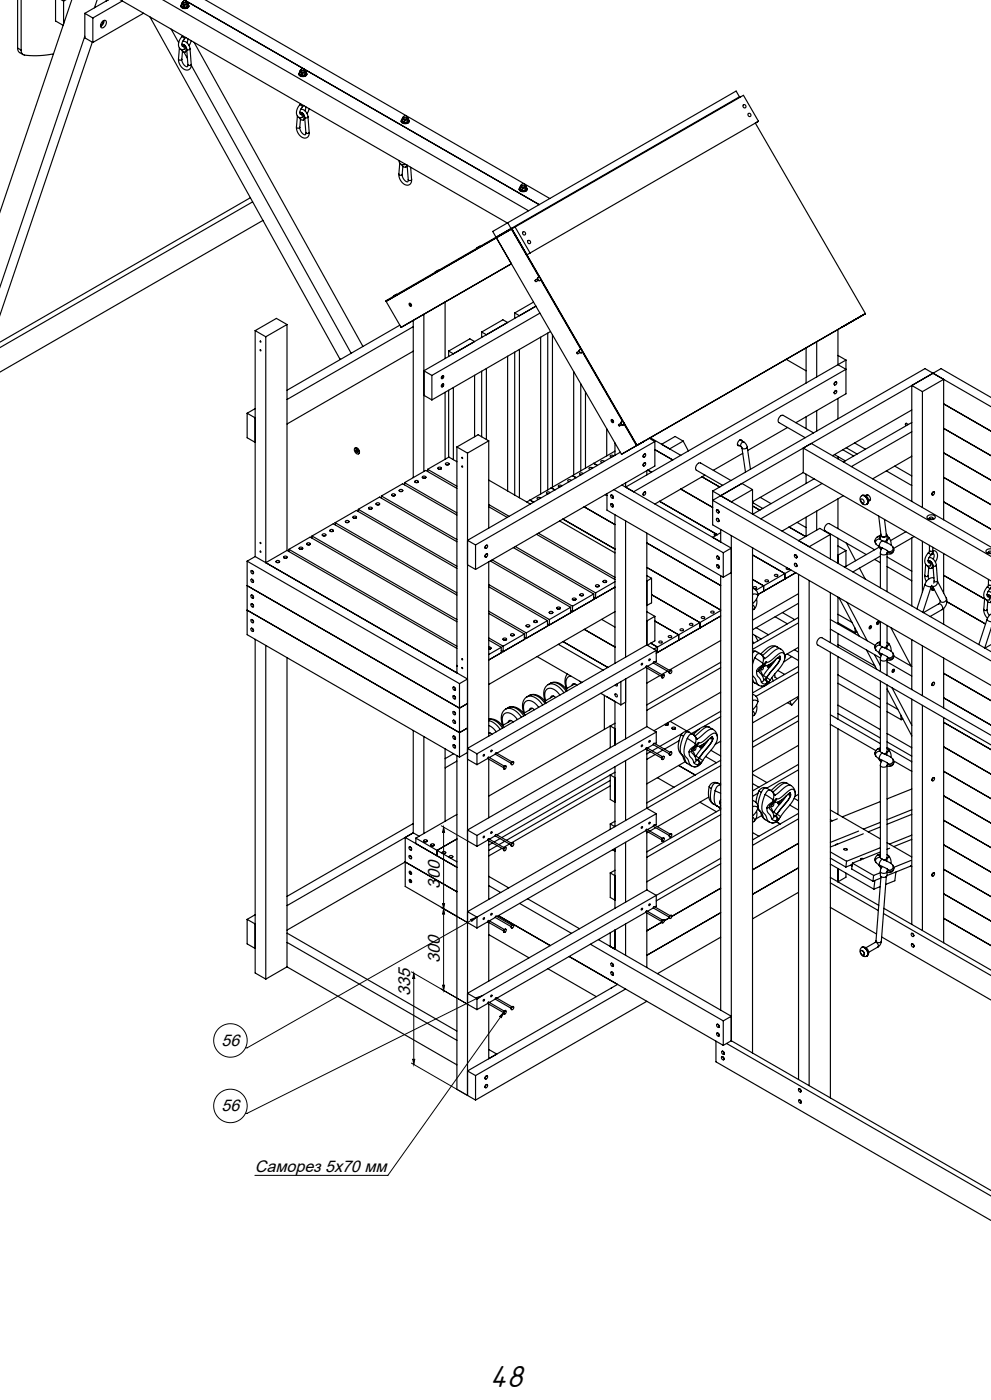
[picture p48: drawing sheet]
<svg xmlns="http://www.w3.org/2000/svg" width="297mm" height="420mm" viewBox="0 0 297 420" stroke-linecap="round" stroke-linejoin="round" font-family="sans-serif">
<defs><g id="words">
<text font-size="9.5" x="146.8" y="416.1">48</text>
<g font-size="5.1">
<text x="131.8" y="266.6" transform="rotate(-90 131.8 266.6)">300</text>
<text x="131.8" y="288.9" transform="rotate(-90 131.8 288.9)">300</text>
<text x="122.9" y="298.9" transform="rotate(-90 122.9 298.9)">335</text>
</g>
<g font-size="5">
<text x="66.4" y="313.7">56</text>
<text x="66.4" y="333.3">56</text>
<text x="76.4" y="351.6">Саморез 5х70 мм</text>
</g>
</g></defs>
<g fill="none" stroke="#000" stroke-width=".35">
<path d="M5.3 -.1v14.5M6.3 -.1v15.1M16.7 -.1v6.4l2.2 1.3M18.4 -.1l.7 .4M19.7 0l-.6 .3M21.5 -.1l-21.5 63.8M29.1 0l-.8 2.3M32 0l-.2 .3M32.4 0l-7 4M36.1 0l115.9 66.9M48.8 0l109.6 63.2M55.2 0l106.4 61.4"/>
<path d="M61.5 0l103.3 59.6M5.3 14.4l.3 1.1 1.4 .9M5.3 14.4l1 .6M6.3 15a1.34 1.34 0 0 0 1.1 1.5 27.6 27.6 0 0 0 8.6-.3M19.1 .3v6.9M25.4 10.9l-25.4 75.3M25.4 4l2.4 1.4M25.4 4v7.4l2.4 1.3M27.7 12.7l-27.7 81.9M27.8 5.4v7.3M30.6 6.5a.71 .71 0 0 1 1.1-.3 .71 .71 0 0 1 .1 1.1l-.5 .7a.68 .68 0 0 1-1 .3 .68 .68 0 0 1-.1-1.1zM30.8 6.4l-.1 .7-.5 .3"/>
<path d="M31.2 6.1l-.2 1-.9 .8M36.7 .3l-8.9 5.1M43 4l-15.2 8.7M44.9 5.1l57.2 102.7M51.3 8.7l2.3 4.1M53.5 17.7a2.99 2.99 0 0 0 2.9 3.3 1.48 1.48 0 0 0 .9-1.7M53.5 17.7l.5 .4 .5-.3M53.8 14.4l-.3 3.3M54.2 1.7a1.27 1.27 0 0 0 1.2 .9 1.27 1.27 0 0 0 1.2-.9M54.2 14.8l.3 .4a.71 .71 0 0 0 1.1 .4 .71 .71 0 0 0 .1-1.2l-.5-.7-.7-.4a1.4 1.4 0 0 1 1.2 .8 1.4 1.4 0 0 1-.2 1.5M54.5 17.8a1.87 1.87 0 0 0 1.7 2.1l.1-.5M54.5 1.3a.64 .64 0 0 0-.2 .8 .64 .64 0 0 0 .8 .3h.6a.64 .64 0 0 0 .8-.3 .64 .64 0 0 0-.2-.8"/>
<path d="M54.5 1.1v.7l.7 .4M54.5 1.1l.3 .2M54.5 11l.5 .2 .3 .5M54.5 11a2.51 2.51 0 0 0-.3 3.8 .58 .58 0 0 0 1-.2 .58 .58 0 0 0-.6-.8v-.9l.7-1.2M54.6 .8l.2 .5M54.6 .8l-.1 .3M54.7 15.4l-.2 2.4M54.7 10.7l-.2 .3M54.7 .6h.2l-.3 .2zM54.8 12.4a2.42 2.42 0 0 1 2.2 2.3M54.8 1.3l.8 .1M54.8 1.3l.4 .2"/>
<path d="M54.9 .5v.5l.4 .2 .6-.2v-.5M54.9 13.3l.7 .5 .4 .9M55 .3l.5-.1a.35 .35 0 0 1 .4 .4 .35 .35 0 0 1-.6 .2l-.4-.2zM55.1 15.6l1.1 1.9M55.2 1.5v.7M55.6 1.4l-.4 .1M55.7 11.3l-.4 .4M55.9 .6h.1M55.9 15.1h.1M56 14.7l.3 4.7M56 .6l.2 .5M56 .6l.3 .3"/>
<path d="M56 15.1h-.1M56.1 2l-.9 .2M56.1 1.4h-.5M56.1 1.4v.6M56.2 1.1l-.6 .3M56.2 1.1l-.1 .3M56.3 .9l-.2 1.1M56.3 .9l-.1 .2M56.3 11.6l-.3 1.2M57 14.7l.3 4.6M57 14.7l-.6 .3-.4-.3M57.3 12.2l-.6 1.5"/>
<path d="M57.3 19.3l-.4 .3-.6-.2M57.3 19.6l47.9 86.4M58.2 12.7l50.6 91.2M88.8 38.1a2.99 2.99 0 0 0 3 3.3 1.48 1.48 0 0 0 .9-1.7M88.8 38.1l.5 .4 .5-.3M89.1 34.8l-.3 3.3M89.6 22.1a1.27 1.27 0 0 0 1.2 .9 1.27 1.27 0 0 0 1.2-.9M89.8 33.8a1.49 1.49 0 0 1 1 2.2l-.7-.1-.5-.7M89.8 33.7a1.4 1.4 0 0 1 1.3 .8 1.4 1.4 0 0 1-.2 1.5M89.8 38.2a1.87 1.87 0 0 0 1.8 2.1l.1-.5M89.9 21.7a.64 .64 0 0 0-.2 .8 .64 .64 0 0 0 .7 .3h.7a.64 .64 0 0 0 .8-.3 .64 .64 0 0 0-.3-.8M89.9 21.6v.6l.6 .4"/>
<path d="M89.9 21.6l.3 .1M89.9 31.4l.4 .2 .3 .5M89.9 31.4a2.51 2.51 0 0 0-.3 3.8 .58 .58 0 0 0 1-.2 .58 .58 0 0 0-.7-.8v-.9l.7-1.2M90 21.2l.2 .5M90 21.2l-.1 .4M90 35.8l-.2 2.4M90.1 31.1l-.2 .3M90.1 21h.2l-.3 .2zM90.1 32.8a2.42 2.42 0 0 1 2.2 2.3M90.2 21.7l.8 .1M90.2 21.7l.3 .2M90.3 20.9v.6l.4 .1 .5-.2 .1-.5"/>
<path d="M90.3 33.8l.6 .4 .4 1M90.3 20.7l.5-.1a.35 .35 0 0 1 .4 .5 .35 .35 0 0 1-.6 .1l-.3-.2zM90.5 21.9v.7M91 31.7h.1M91 31.6l-.4 .5M91 21.8l-.5 .1M91.3 21h.1M91.3 35.5h.1M91.3 35.2l.4 4.6M91.3 21l.2 .5M91.3 21l.3 .3M91.4 22.4l-.9 .2"/>
<path d="M91.4 21.8h-.4M91.4 21.8v.6M91.5 21.5l-.5 .3M91.5 21.5l-.1 .3M91.6 21.3l-.2 1.1M91.6 21.3l-.1 .2M91.7 32l-.3 1.2M92.3 35.1l.4 4.6M92.3 35.1l-.5 .3-.5-.2M92.6 32.6l-.6 1.5M92.7 39.7l-.5 .3-.5-.2M120.2 36.3a1.27 1.27 0 0 0 1.2 .8 1.27 1.27 0 0 0 1.2-.8"/>
<path d="M120.6 35.8a.64 .64 0 0 0-.3 .8 .64 .64 0 0 0 .8 .3h.7a.64 .64 0 0 0 .7-.3 .64 .64 0 0 0-.2-.8M120.6 35.7v.6l.6 .4M120.6 35.7l.3 .1M120.7 35.4l.2 .4M120.7 35.4l-.1 .3M120.8 35.2l.1-.1-.2 .3zM120.9 35.8l.8 .1M120.9 35.8l.3 .3M120.9 35l.1 .6 .4 .2 .5-.2v-.6M121 34.9l.5-.2a.35 .35 0 0 1 .4 .5 .35 .35 0 0 1-.6 .1l-.3-.2zM121.2 36.1v.6M121.7 35.9l-.5 .2"/>
<path d="M121.9 35.1l.1 .1M122 35.2l.2 .4M122 35.2l.3 .2M122.1 36.6l-.9 .1M122.1 35.9h-.4M122.1 35.9v.7M122.2 35.6l-.5 .3M122.2 35.6l-.1 .3M122.3 35.4l-.2 1.2M122.3 35.4l-.1 .2M221.6 29.1l-1-1.8-68.4 39.5M221.8 29.2l-.1-.2-68.4 39.5"/>
<path d="M227.3 36.4l-.9 .5 33 57.2M227.3 36.4l-4.5-7.8-68.4 39.5M227.3 36.4l-68.4 39.5M75 59.3l-75 43.4M119.5 52.2a2.99 2.99 0 0 0 3 3.3 1.48 1.48 0 0 0 .9-1.6M119.5 52.2l.5 .4 .5-.3M119.5 48.1a1.1 1.1 0 0 0 .6 1.1 1.1 1.1 0 0 0 1.2 0M119.8 48.9l-.3 3.3M120.3 49.3l.3 .4a.65 .65 0 0 0 .7 .5 .65 .65 0 0 0 .5-.7M120.5 52.3a1.87 1.87 0 0 0 1.8 2.2l.1-.6M120.7 49.9l-.2 2.4M122 49.5l-.4 .6"/>
<path d="M122 49.7l.4 4.2M123.1 50.2l.3 3.7M123.4 53.9l-.5 .3-.5-.3M155.6 56.7a1.27 1.27 0 0 0 1.2 .8 1.27 1.27 0 0 0 1.2-.8M155.9 56.2a.64 .64 0 0 0-.2 .8 .64 .64 0 0 0 .8 .3h.6a.64 .64 0 0 0 .8-.3 .64 .64 0 0 0-.2-.8M155.9 56.1v.6l.7 .4M155.9 56.1l.3 .1M156 55.8l.2 .4M156 55.8l-.1 .3M156.1 55.6l.2-.1-.3 .3zM156.2 56.2l.8 .1M156.2 56.2l.4 .3"/>
<path d="M156.3 55.4v.6l.4 .2 .6-.2v-.6M156.4 55.3l.5-.1a.35 .35 0 0 1 .4 .4 .35 .35 0 0 1-.6 .1l-.3-.1zM156.6 56.5v.6M157 56.3l-.4 .2M157.3 55.5l.1 .1M157.4 55.6l.2 .4M157.4 55.6l.3 .2M157.5 57l-.9 .1M157.5 56.3h-.5M157.5 56.3v.7M157.6 56l-.6 .3M157.6 56l-.1 .3"/>
<path d="M157.7 55.8l-.2 1.2M157.7 55.8l-.1 .2M75.7 60.6l-75.7 43.7M78.8 66.1l-78.8 45.5M143.9 73.9l-.9 .5M152.2 66.8l9.4 16.4M152.2 66.8l-4.5 2.6 1 1.8M153.3 68.5l-37.6 21.7 4.5 8M153.3 68.7l-37.6 21.7M153.3 68.5l8.5 14.8M153.3 68.7l-4.5 2.6 37.5 65M153.3 79.1l-33.1 19.1"/>
<path d="M153.4 68.6l37.5 65 68.5-39.5M154.4 68.1l-1.1 .6M154.4 68.1l4.5 7.8M158.9 75.9l-1 .6M76.5 99.2l3.2 1.8M76.5 99.2v67.8M86 97.4v67.7M86 97.4l-3.2-1.9-6.3 3.7M86 97.4l-6.3 3.6M118.9 88.4l-.9 .5M119.8 97.6l-33.8 19.5M122.6 96.8l-2.4 1.4"/>
<path d="M122.7 91l.6 .4a.35 .35 0 0 1-.2 .5 .35 .35 0 0 1-.4-.4zM123.8 98l-37.8 21.9M123.8 96.1v47.2M127 94.3v47.2M131.4 81.1l-.9 .6M133.4 90.6v17M144.4 99.6l6.3-3.7 1.4 .9-6.3 3.6zM144.4 99.6v1.6M154.3 93.9l1.4 .8 4.9-2.8-33.6 19.3 2.4 1.4M154.3 93.9v1.6M159.9 90.6l-5.6 3.3M161.1 83.7l-.7 .4v.3l.2 .1 .7-.4"/>
<path d="M161.3 83.2l-.2 .4 .1 .4 .6 .1M161.8 93.9l-32.4 18.7M162 83.9l12.1 20.9M162 83.7l12.3 21.3M164.2 99.9v47.1M165 99.4l-35.6 20.6M251.1 98.8v10.6M252.3 98.2h.1M254.7 96.8l-2.4 1.4M256.8 95.6h.1M259.2 94.2l-6.9 4M259.2 94.2l-2.4 1.4"/>
<path d="M259.2 94.2h.1M259.4 94.1h-.1M79.7 101v67.8l6.3-3.7M123.8 105.4l-37.8 21.8M127 118.6l2.4 1.4M129.4 112.6v7.4M132.5 112.8a.32 .32 0 0 1 .5 0 .32 .32 0 0 1-.1 .5 .38 .38 0 0 1-.7 .2 .38 .38 0 0 1 .2-.6zM132.5 115.2a.32 .32 0 0 1 .5 .1 .32 .32 0 0 1-.1 .5 .38 .38 0 0 1-.7 .2 .38 .38 0 0 1 .2-.7zM133.4 117.7v20.1M134.5 105.3v1.7M134.5 117.1v20.1M134.5 105.3l1.4 .8"/>
<path d="M135.9 116.3v21.6M142.2 102.5l-1.4-.9-6.3 3.7M142.2 112.6v18.4M144.4 111.4v19.6M145.8 110.5v21.3M152.1 106.9v40.4M154.3 105.7v42.8M155.7 104.8v44.5M162 101.2v47M165.6 100.4v45.8M171.9 111.5v31M173.6 105.3l-.7 .4v.3l.2 .1 .7-.3"/>
<path d="M173.8 104.9l-.2 .3 .1 .4 .6 .2M174.1 115.1v26.2M174.5 105.5l12.1 21M174.5 105.3l12.3 21.3M175.5 117.6v22.8M235.6 107.8l6 3.4M241.6 104.4v10.5M244.8 102.5v10.6M250.3 114.7a.34 .34 0 0 1 .5 0 .34 .34 0 0 1-.1 .5 .35 .35 0 0 1-.6 .3 .35 .35 0 0 1 .1-.6zM250.3 117.3a.32 .32 0 0 1 .5 0 .32 .32 0 0 1-.1 .5 .38 .38 0 0 1-.7 .2 .38 .38 0 0 1 .2-.6zM250.7 114.6l-.6 .2-.1 .5 .2 .2M250.7 117.2l-.6 .3 .1 .6"/>
<path d="M251.1 109.4l-63.6 36.7v-1.2M251.1 119.5v6.1M251.1 106.6l2.4 1.4M251.1 109.4l2.4 1.4-63.6 36.7M253.5 108v10.1l-15 8.7M253.5 108l-2.4 1.4M273.3 115.6l8.7-5 15.1 8.7M273.3 115.6l3.1 1.9M273.3 115.6v34.8M276.4 117.5v34.8M276.4 117.5l6.4-3.7v42.1M279.6 112l-63.6 36.7"/>
<path d="M74.1 124l2.4 1.4M74.1 124v7.3l2.4 1.4M76.5 122.6l-2.4 1.4M106.4 134.5a1.07 1.07 0 0 1 1 .5 1.07 1.07 0 0 1-.1 1.2l-.9-.6-.2-.7zM106.4 134.4a1.04 1.04 0 0 1 1.1 .5 1.04 1.04 0 0 1-.1 1.3M106.7 135h.2a.36 .36 0 0 1 .4 .4 .36 .36 0 0 1-.6 .3 .36 .36 0 0 1-.1-.6zM106.8 134.9l.4 .7M133.5 139.1l.5 .4 .6-.4M133.6 139l.2-.1a.44 .44 0 0 1 .6-.1 .44 .44 0 0 1 0 .7 .44 .44 0 0 1-.6-.1zM136.9 138.5l-2.4-1.4-6.3 3.7M136.9 134.1v67.8M136.9 134.1l3.2 1.8"/>
<path d="M140.1 135.9v192.7M146.5 132.3l-6.4 3.6M146.5 132.3v26.1M146.5 132.3l-3.2-1.9-6.4 3.7M177.9 139l1.1 .6M181.1 138.4l-.5-.2a.34 .34 0 0 0-.6 .2 .34 .34 0 0 0 .5 .4M181.8 128.6v8.2M183.2 125.9l.6 .3a.35 .35 0 0 1-.1 .6 .35 .35 0 0 1-.5-.4zM183.3 126.1l.4 .1v.4l-.3-.1zM183.9 136.8l-.5-.3a.34 .34 0 0 0-.5 .3 .34 .34 0 0 0 .4 .3M184.3 135.3l-25.4 14.7M184.3 132.9v3.7"/>
<path d="M185.9 135.7l-45.8 26.4 2.4 1.4M186.1 127l-.7 .4v.3l.2 .1 .7-.4M186.3 126.5l-.2 .4 .1 .4 .6 .1M187 127.2l3.8 6.5 2.4-1.4M188.7 134.9l-2.4 1.4M193 139a.32 .32 0 0 1 .5 0 .32 .32 0 0 1-.1 .5 .38 .38 0 0 1-.4 .3 .38 .38 0 0 1-.3-.3 .38 .38 0 0 1 .3-.4zM193 136.4a.32 .32 0 0 1 .5 0 .32 .32 0 0 1-.1 .5 .38 .38 0 0 1-.4 .3 .38 .38 0 0 1-.3-.3 .38 .38 0 0 1 .3-.5zM193.2 132.3h.1M193.2 132.3l-6.9 4M193.4 138.9l-.6 .2 .1 .7M193.4 136.3l-.6 .2 .1 .7M194.6 131.5l1.7 1"/>
<path d="M194.9 131.3l9.1 5.3M196.3 134.9l5.3 3.1M196.3 132.5l-53.8 31M196.3 132.5v7.3l-53.8 31M204.7 132.3l1.6 3M204.7 132.3l-4 2.4M204.7 132.3l-2.4-1.4-4 2.4M221 133.4l1.1 .6M221.8 132l1.1 .6M222.1 134l.3 .4M222.4 134.4l1 7.2M222.4 132.3a.61 .61 0 0 0-.7-.4 .61 .61 0 0 0-.5 .6l-.1 .4a.51 .51 0 0 0-.1 .6 .51 .51 0 0 0 .6 .2"/>
<path d="M222.6 136l-8.8 5.1M222.9 132.6l.6 .6 .4 1M222.9 132.6a.92 .92 0 0 0-.8 1.4M223.9 134.2a1.05 1.05 0 0 1-1.5 .2M223.9 134.2l1 6.6M236 128.3l-11.9 6.8M241.6 125v3.6M243.1 133l54 31.2M243.8 129.9l-9.1-5.3a1.44 1.44 0 0 0-1.2 2.2l7.8 4.5M244.8 123.2v6.1M250.1 136.4l3.2 1.9M251.1 137v.7"/>
<path d="M252.6 134.9l3.2 1.9M253.6 134.3l3.3 1.9M256.1 132.9l3.3 1.9M268.1 139.8l5.2 3M272.2 127.3l-.7-.3-.2 .4 .4 .2M273.3 123l-23.8 13.7M273.3 129.5l-18.1 10.5M273.3 126.8l-20.5 11.8M273.3 136.9l-11.8 6.8M282.8 135.9l14.3 8.2M282.8 121.2l14.3 8.2M282.8 128.5l14.3 8.2"/>
<path d="M297.1 122l-19.9-11.4-63.6 36.7M98.9 159.1l.5 .4 .5-.4M98.9 159l.2-.1a.44 .44 0 0 1 .7-.1 .44 .44 0 0 1 0 .7 .44 .44 0 0 1-.7-.1zM100.4 156.8l6.4-3.7 30.1 17.4M100.4 156.8v.7M100.4 156.8l36.5 21.1M103.5 156.4l.5 .4 .6-.4M103.6 156.3l.2-.1a.44 .44 0 0 1 .6-.1 .44 .44 0 0 1 0 .7 .44 .44 0 0 1-.6-.1zM105.8 155.1l.5 .4 .5-.4M105.9 155l.1-.1a.44 .44 0 0 1 .7-.1 .44 .44 0 0 1 0 .7 .44 .44 0 0 1-.7-.1zM107.4 152.8l6.3-3.7 23.2 13.4M107.4 152.8v.7"/>
<path d="M107.4 152.8l29.5 17.1M110.5 152.4l.5 .4 .5-.4M110.5 152.3l.2-.1a.44 .44 0 0 1 .7-.1 .44 .44 0 0 1 0 .7 .44 .44 0 0 1-.7-.1zM112.7 151.1l.5 .4 .6-.4M112.8 151l.2-.1a.44 .44 0 0 1 .6-.1 .44 .44 0 0 1 0 .7 .44 .44 0 0 1-.6-.1zM114.3 148.8l6.4-3.7 16.2 9.4M114.3 148.8v.7M114.3 148.8l22.6 13.1M117.4 148.4l.5 .4 .5-.4M117.5 148.3l.1-.1a.44 .44 0 0 1 .7-.1 .44 .44 0 0 1 0 .7 .44 .44 0 0 1-.7-.1zM119.6 147.1l.6 .4 .5-.4M119.7 147l.2-.1a.44 .44 0 0 1 .7-.1 .44 .44 0 0 1 0 .7 .44 .44 0 0 1-.7-.1z"/>
<path d="M121.2 144.8l6.4-3.7 9.3 5.4M121.2 144.8v.7M121.2 144.8l15.7 9.1M124.3 144.4l.5 .4 .6-.4M124.4 144.3l.2-.1a.44 .44 0 0 1 .6-.1 .44 .44 0 0 1 0 .7 .44 .44 0 0 1-.6-.1zM126.6 143.1l.5 .4 .5-.4M126.6 143l.2-.1a.44 .44 0 0 1 .7-.1 .44 .44 0 0 1 0 .7 .44 .44 0 0 1-.7-.1zM128.2 140.8v.7M128.2 140.8l8.7 5.1M131.2 140.4l.6 .4 .5-.4M131.3 140.3l.2-.1a.44 .44 0 0 1 .7-.1 .44 .44 0 0 1 0 .7 .44 .44 0 0 1-.7-.1zM146.5 152l5.5 3.2"/>
<path d="M146.5 151.4l6.1 3.5M146.5 144l12.4 7.2M158.9 150l-1 .6M158.9 150l1 .7M161.4 160l22.9 13.2M162 149.5l-.5-.3a.34 .34 0 0 0-.6 .3 .34 .34 0 0 0 .5 .3M164.8 147.8l-.5-.2a.34 .34 0 0 0-.5 .2 .34 .34 0 0 0 .4 .4M165.2 146.4l1.1 .6M167.7 156.3l16.6 9.6M168.4 145.8l-.6-.3a.34 .34 0 0 0-.5 .3 .34 .34 0 0 0 .5 .3M168.7 155.7l15.6 9M171.2 144.2l-.5-.3a.34 .34 0 0 0-.6 .2 .34 .34 0 0 0 .5 .4"/>
<path d="M171.6 142.7l1.1 .6M174.7 142.1l-.5-.3a.34 .34 0 0 0-.5 .3 .34 .34 0 0 0 .4 .4M175.1 152l9.2 5.4M177.5 140.5l-.5-.3a.34 .34 0 0 0-.5 .3 .34 .34 0 0 0 .5 .3M181.4 148.4l.5 .2M181.9 148.1v4.9l34.9 20.2M183.1 151.2l.4 .1a.44 .44 0 0 1 .4 .5 .44 .44 0 0 1-.6 .3 .44 .44 0 0 1-.3-.6zM183.1 148.6h.4a.44 .44 0 0 1 .4 .6 .44 .44 0 0 1-.6 .3 .44 .44 0 0 1-.3-.6zM183.1 151.2l.6 .2v.7M183.1 148.5l.6 .3v.7M184 146.9l32.8 18.9M184.3 154.4v44.6"/>
<path d="M186.4 145.5l32.8 18.9-2.4 1.4M187.5 156.3v40.9M193 147.8a.32 .32 0 0 1 .5 0 .32 .32 0 0 1-.1 .4 .38 .38 0 0 1-.3 .4 .38 .38 0 0 1-.4-.3 .38 .38 0 0 1 .3-.5zM193.4 147.6h-.2l-.4 .3 .1 .7M193.9 141.2v1.3M193.9 159.9v33.6M194.2 141l1.1 .7M197.7 150.4l17.3 10M204 146.7l9.6 5.5M210.4 143l5.3 3.1M211.3 142.5l-15 8.7M213.6 147.3v10.1l83.5 48.2"/>
<path d="M213.6 147.3l83.5 48.2M214.7 155.6l.5 .1a.44 .44 0 0 1 .3 .5 .44 .44 0 0 1-.5 .3 .44 .44 0 0 1-.3-.6zM214.8 153l.5 .3a.35 .35 0 0 1 0 .6 .35 .35 0 0 1-.5-.4zM214.8 155.6l.6 .2-.1 .7M214.8 153l.3-.1 .3 .3-.1 .7M216 158.8v3.8M216 159.8l-2.4 1.4M219.1 144.2l-9.1-5.3a1.44 1.44 0 0 0-1.3 2.2l7.9 4.5M225.5 150.8l3.1 1.7M225.5 146.9l-3.2-1.9-8.7 5.1 83.5 48.2M225.5 151.8l2.2 1.2M225.5 146.9l-6.3 3.6"/>
<path d="M225.5 146.9v7.3M225.9 151l-.4 .1M227.8 149.2l3.3 1.9M236.5 158.1l4.9 2.9M238.9 156.7l2.7 1.6M240.7 141.8l-15.2 8.8M240.7 141.8v-7.4l56.4 32.5M240.7 141.8l56.4 32.5M241.6 142.3v2.7M241.6 155.2v5.7M244 143.7l-18.4 10.6M244.8 153.3v5.7"/>
<path d="M246.4 145l-18.4 10.7M251.1 149.7v8.9M252.8 148.7l-18.4 10.6M258.1 149.7a.71 .71 0 0 1 .7 .4 .71 .71 0 0 1-.1 .8l-.6-.5zM258.3 148.7a1.54 1.54 0 0 0-.3 1.9 1.54 1.54 0 0 0 1.8 .7M258.3 148.7a1.73 1.73 0 0 1 1.5 2.6M258.3 148.7h.1M258.3 148.7l.5-.2 .6 .2M259.4 148.7a1.55 1.55 0 0 1 .4 2.6M259.5 148.7a.66 .66 0 0 1 .7-.3 .66 .66 0 0 1 .5 .7l.1 .2a.55 .55 0 0 1 .1 .6 .55 .55 0 0 1-.6 .3M259.8 151.3h.1M260.1 148.5l-.6 .3"/>
<path d="M260.9 149.8l-.6 .4M263.3 154.8l.7 5.8a.9 .9 0 0 0 .9 .4 .9 .9 0 0 0 .7-.5l-.5-4.7M265.6 141.3l7.7 4.4M271.5 159.5l-4.6 2.7M278 154.8a1.42 1.42 0 0 1 2.3 .5 1.46 1.46 0 0 1-2.5-.2zM278.4 155.5h.2l-.3 .2zM278.6 155.4v.4M278.6 155.2l.5-.1a.35 .35 0 0 1 .4 .5 .35 .35 0 0 1-.6 .1l-.3-.2zM279.6 155.4v.4M279.6 155.5h.1M279.6 147.7a.32 .32 0 0 1 .5 0 .32 .32 0 0 1-.1 .5 .38 .38 0 0 1-.4 .3 .38 .38 0 0 1-.4-.3 .38 .38 0 0 1 .3-.4zM279.6 155.5l.2 .2"/>
<path d="M279.6 155.5l.3 .2M280 147.6l-.6 .2v.7M282.8 150.6l14.3 8.2M282.8 143.2l14.3 8.2M74.1 175.7l63.6 36.7 2.4-1.3M74.1 168.4v22l63.6 36.7M74.1 168.4l63.6 36.7M75.2 171.3h.4a.44 .44 0 0 1 .4 .5 .44 .44 0 0 1-.5 .4 .44 .44 0 0 1-.3-.6zM75.2 173.9h.4a.44 .44 0 0 1 .4 .5 .44 .44 0 0 1-.5 .4 .44 .44 0 0 1-.3-.6zM75.2 178.6l.4 .1a.44 .44 0 0 1 .4 .5 .44 .44 0 0 1-.5 .3 .44 .44 0 0 1-.3-.6zM75.3 171.2l.6 .3-.1 .6M75.3 173.8l.6 .3-.1 .6"/>
<path d="M75.3 178.6l.6 .2-.1 .7M76.5 167l63.6 36.7-2.4 1.4M76.5 167l-2.4 1.4M82.7 168.4l.6 .4 .5-.4M82.8 168.3l.2-.1a.44 .44 0 0 1 .6-.1 .44 .44 0 0 1 0 .7 .44 .44 0 0 1-.6-.1zM85 167.1l.5 .4 .5-.4M85.1 167l.2-.1a.44 .44 0 0 1 .6-.1 .44 .44 0 0 1 0 .7 .44 .44 0 0 1-.6-.1zM86 165.1l50.9 29.4M86.6 164.8l6.3-3.7 44 25.4M86.6 164.8l50.3 29.1M86.6 164.8v.7M89.7 164.4l.5 .4 .5-.4"/>
<path d="M89.7 164.3l.2-.1a.44 .44 0 0 1 .7-.1 .44 .44 0 0 1 0 .7 .44 .44 0 0 1-.7-.1zM91.9 163.1l.6 .4 .5-.4M92 163l.2-.1a.44 .44 0 0 1 .6-.1 .44 .44 0 0 1 0 .7 .44 .44 0 0 1-.6-.1zM93.5 160.8l43.4 25.1M93.5 160.8l6.4-3.7 37 21.4M93.5 160.8v.7M96.6 160.4l.5 .4 .5-.4M96.7 160.3l.2-.1a.44 .44 0 0 1 .6-.1 .44 .44 0 0 1 0 .7 .44 .44 0 0 1-.6-.1zM140.1 169.4l2.4 1.4M142.5 163.5v7.3M145.7 166.3a.32 .32 0 0 1 .5 0 .32 .32 0 0 1-.2 .5 .38 .38 0 0 1-.3 .4 .38 .38 0 0 1-.4-.4 .38 .38 0 0 1 .3-.4zM145.7 163.7a.32 .32 0 0 1 .5 0 .32 .32 0 0 1-.2 .5 .38 .38 0 0 1-.3 .3 .38 .38 0 0 1-.4-.3 .38 .38 0 0 1 .3-.4z"/>
<path d="M146 166.2l-.6 .3 .1 .6M146 163.6l-.6 .3 .1 .6M146.5 168.6v52.2M146.5 175.4l18.1 10.5M146.5 176l17.6 10.2M146.9 168.3l24.1 13.9M147.5 168l24.1 13.9M153.9 164.3l24 13.9M154.4 164l24.1 13.9M160.8 160.3l23.5 13.6M171.5 179.7l.6 .4 .5-.4M171.6 179.6l.2-.2a.44 .44 0 0 1 .7 0 .44 .44 0 0 1 0 .6 .44 .44 0 0 1-.7 0z"/>
<path d="M173.8 178.4l.5 .4 .6-.4M173.9 178.2l.2-.1a.44 .44 0 0 1 .6 0 .44 .44 0 0 1 0 .6 .44 .44 0 0 1-.6 0zM177.9 178.2l-6.3 3.7M177.9 178.2v1.6l-6.3 3.7M177.9 179.2l.6 .3M178.5 175.7l.5 .4 .5-.4M178.5 179.5l5.8-3.3-37.8 21.8M178.5 177.9v1.6M178.5 175.5l.2-.1a.44 .44 0 0 1 .7 0 .44 .44 0 0 1 0 .6 .44 .44 0 0 1-.7 0zM180.7 174.4l.6 .4 .5-.4M180.8 174.2l.2-.1a.44 .44 0 0 1 .6 0 .44 .44 0 0 1 0 .6 .44 .44 0 0 1-.6 0zM184.3 174.5l-5.8 3.4"/>
<path d="M193.9 162.9l22.1 12.8M193.9 170.2l22.1 12.8M193.9 172.7l1.4 .8M195.3 178.4l14.5 8.4v1.6M195.3 173.5l-1.4 .8M195.3 173.5v7.3l-1.4 .9M214.3 160.1l-.3 .3 .5 .3M214.8 166.9l.4 .1a.44 .44 0 0 1 .4 .5 .44 .44 0 0 1-.6 .3 .44 .44 0 0 1-.2-.6zM214.8 169.5l.4 .1a.44 .44 0 0 1 .4 .5 .44 .44 0 0 1-.6 .3 .44 .44 0 0 1-.2-.6zM214.9 166.9l.6 .2-.1 .7M214.9 169.5l.6 .2-.1 .7M216 172.7v130.3"/>
<path d="M216.8 165.8v7.4M219.2 160.7v151.5M219.2 171.8l-2.4 1.4M225.5 176.4a2.05 2.05 0 0 1 1.6 2.3M225.5 178.4l.8-.2 .8 .5M225.5 166.5l9.7 5.6v1.6M225.5 173.8l3.4 1.9v1.7M225.5 164.3v151.6M225.6 164.4h-.1M225.8 176.1l.2-.1a.44 .44 0 0 1 .6 0 .44 .44 0 0 1 0 .6 .44 .44 0 0 1-.6-.1zM226.7 179.7a3.1 3.1 0 0 1-.7 3.1M227.1 178.7l-.4 1.1-1.2 1.3"/>
<path d="M227.1 178.4l11.4-6.6zM229.3 174.1l.2-.1a.44 .44 0 0 1 .7-.1 .44 .44 0 0 1 0 .7 .44 .44 0 0 1-.7-.1zM232.1 172.5l.2-.2a.44 .44 0 0 1 .7 0 .44 .44 0 0 1 0 .6 .44 .44 0 0 1-.7 0zM235.9 170.3a.32 .32 0 0 0-.2 .5 .32 .32 0 0 0 .4 .1l.5-.2M237.1 171l-10.5 6.1M238.1 169.1l.4 .1a.44 .44 0 0 1 .4 .5 .44 .44 0 0 1-.6 .3 .44 .44 0 0 1-.2-.6zM238.1 166.5h.4a.44 .44 0 0 1 .4 .6 .44 .44 0 0 1-.6 .3 .44 .44 0 0 1-.2-.6zM238.2 169.1l.6 .2-.1 .7M238.2 166.4l.6 .3-.1 .7M239.3 178.1l-13.8 8M239.3 172.3v151.6M242.5 174.1v151.6"/>
<path d="M248.9 160.3l-3.2-1.8-6.4 3.7M248.9 160.3l-6.4 3.7M248.9 160.3v7.4M248.9 177.8v15M251.1 161.5v7.5M251.1 179.1v8.1M251.1 163.8l2.4 1.4M251.4 179.3l6.1 11.5M253.5 165.2v4.7M253.5 165.2l-2.4 1.4M253.6 162.9l2.8 5.3M257.6 170.4l1.7 3.3"/>
<path d="M262.1 164.9l-13.5-7.8a1.44 1.44 0 0 0-1.3 2.2l12.3 7.1M262.1 167.8l1.7 1M262.2 162.2l.3 .9M262.2 162.2l.2 .4M262.4 162.6l.1 .5M262.5 163.1l1.1 .9M262.9 161.1l-.4 .5-.3 .6M263 161.1l.3-.1 .5 .3M263.4 163.9l.7 1M263.5 163.9l.8 .6M263.5 164.2l-10.4 5.9M263.6 164l2.3 1.2"/>
<path d="M263.7 161.7l-.7 .1-.6 .8M263.7 161.7l.1 .1M263.8 160.6l-.8 .5M263.8 161.8l.6 .4M263.8 161.4l-.3 .1 .2 .2M263.8 160.6v1.2M263.8 165.9v10.4M263.8 166.8l-8.2 4.8M263.8 165.9a1.16 1.16 0 0 0 2 0M264.3 164.5l-.5 1.4M264.4 162.2l.4 .2M264.4 162.2l-.7 .8-.1 1"/>
<path d="M264.4 164.4l-.1 .1M264.8 162.4l1.4 .6a1.57 1.57 0 0 1 1.4 1.8 1.01 1.01 0 0 1-1.7 .4M265.6 160.2a.61 .61 0 0 1 .1 .8 .61 .61 0 0 1-.9 .2l-.3-.1a.51 .51 0 0 1-.6-.2 .51 .51 0 0 1 .1-.6M265.8 161.8l-.2 .4-.8 .2M265.8 165.9v.1M265.8 161.8l-.1 1M265.8 160.8l.7 .7M265.8 160.6v1.2M265.8 166v11.5M265.8 170l7.5 4.2M265.8 167.1l7.5 4.3M265.9 165.2l.1 .2"/>
<path d="M266 165.4l-.2 .5M266.3 161.2l.2 .3M266.5 161.5h.1M266.5 161.5l-.7 .5M266.5 161.5l.5 .9 .1 1.1M267.5 164a1.06 1.06 0 0 1 .1 1.6 1.06 1.06 0 0 1-1.6-.2M267.9 164.9a1.33 1.33 0 0 1-2.1 1.2M273.3 161.4v20.4M274 161l-6.2 3.5M276.4 162.4v15.2M277.2 172.6l.4 1.8M277.2 172.6l.4 .4 .5-.3"/>
<path d="M277.2 175.3a1.91 1.91 0 0 0 1.9 .6M277.2 175.3l-2.4 7.4M277.4 169.3l-.2 3.3M278.1 168.3a1.49 1.49 0 0 1 1 2.2l-.6-.1-.6-.7M278.1 168.2a1.4 1.4 0 0 1 1.3 .8 1.4 1.4 0 0 1-.2 1.5M278.1 172.7l.3 1M278.2 165.9l.4 .2 .3 .5M278.2 165.9a2.51 2.51 0 0 0-.3 3.8 .58 .58 0 0 0 1-.2 .58 .58 0 0 0-.7-.8v-.9l.7-1.2M278.3 170.3l-.2 2.4M278.4 167.3a2.42 2.42 0 0 1 2.2 2.3M278.6 165.1l-.4 .8M278.6 165.1l.5 .3 .5-.3"/>
<path d="M278.6 163.6v1.5M278.6 168.3l.6 .4 .4 1M279.1 175.9l-2.5 7.8M279.3 175.6l-.2 .3M279.5 166.2h.3l.2 .4-.3 1.1M279.5 175.9l2.3 4.4a1.04 1.04 0 0 0 1.3 .3 1.04 1.04 0 0 0 .5-1.2M279.5 165.4l.1 .2a.36 .36 0 0 1 .1 .4 .36 .36 0 0 1-.4 .2M279.6 165.2a1.59 1.59 0 0 1 1.2 2.5l-.5 .9M279.6 165.1l-.2 .9-.5 .6M279.6 164.2v.9M279.6 170h.1M279.6 169.7l.4 4.6"/>
<path d="M279.6 176.1l-.3 .6 .1 .4M279.7 176.2l-.3 .3a.35 .35 0 0 0 0 .6 .35 .35 0 0 0 .6-.3M279.9 173.4a2.49 2.49 0 0 0-2.7 1.9M280 174.3l-.2 .6M280.6 169.6l.4 4.6M280.6 169.6l-.5 .3-.5-.2M281 174.2v.2a1.33 1.33 0 0 1-1.9 1.4M281 174.2l-.5 .3-.5-.2M281 174.4l2.6 5M282.8 172.6l12.3 7.1M282.8 166.1v11.8M283.6 179.4a2.92 2.92 0 0 1-1.3 3.5"/>
<path d="M295.1 179.5l-.3 3.3M295.6 179.9l.2 .4a.7 .7 0 0 0 1.3 .2M295.8 178.5l.8 .4 .5 .8M295.8 178.4l.6 .1 .7 .8M295.9 176.1l.4 .2 .3 .5M295.9 176.1a2.51 2.51 0 0 0-.3 3.8 .58 .58 0 0 0 .9-.2 .58 .58 0 0 0-.6-.8v-.9l.7-1.2M296.1 177.5l1 .2M296.2 175.3l-.3 .8M296.2 165.7l-.2 .2 .2-.2M296.2 175.3l.3 .3h.6M296.2 165.6v.4M296.2 173.8v1.5"/>
<path d="M296.3 178.5l.8 .6M296.9 176.4h.2M297.1 176.1l-.5 .7M297.1 165.4l-.3-.1a.37 .37 0 0 0-.5 .1 .37 .37 0 0 0 .1 .5 .37 .37 0 0 0 .5 0l.2-.1M297.1 164.7h-.8a.71 .71 0 0 0-.8 .7 .71 .71 0 0 0 .9 .7h.7M74.1 183.1l63.6 36.7 2.4-1.4M75.2 181.2l.4 .1a.44 .44 0 0 1 .4 .5 .44 .44 0 0 1-.5 .3 .44 .44 0 0 1-.3-.6zM75.3 185.9l.6 .4a.35 .35 0 0 1-.2 .6 .35 .35 0 0 1-.4-.5zM75.3 188.5l.6 .4a.35 .35 0 0 1-.2 .6 .35 .35 0 0 1-.4-.4zM75.3 185.9l.6 .2 .1 .5-.2 .2M75.3 181.2l.6 .2-.1 .7M75.3 188.5l.6 .2 .1 .5-.2 .2"/>
<path d="M76.5 191.8v100.1l3.2 1.8M79.7 193.6v100.1M86 197.3v92.8M136.9 199.7v.2M136.9 199.6v.2M146.5 194.1a.4 .4 0 0 1 .5 0 .4 .4 0 0 1 0 .6 .4 .4 0 0 1-.5 0M146.5 191.4l4.3 2.5M146.5 184l10.7 6.2M146.5 183.4l11.2 6.5M146.5 192l3.7 2.2M147.1 194.4l-.1 .3-.5 .1M150.2 194.2l-3.7 2.2"/>
<path d="M150.2 194.2v1.6M150.8 191.7l.5 .4 .5-.4M150.8 193.9v1.6l-.6-.3M150.8 191.6l.2-.2a.44 .44 0 0 1 .7 0 .44 .44 0 0 1 0 .6 .44 .44 0 0 1-.7 0zM153 190.4l.5 .4 .6-.4M153.1 190.2l.2-.1a.44 .44 0 0 1 .6 0 .44 .44 0 0 1 0 .6 .44 .44 0 0 1-.6 0zM157.2 190.2l-6.4 3.7M157.2 190.2v1.6M157.7 187.7l.5 .4 .5-.4M157.7 189.9v1.6l-.5-.3M157.8 187.6l.2-.2a.44 .44 0 0 1 .6 0 .44 .44 0 0 1 0 .6 .44 .44 0 0 1-.6 0zM160 186.4l.5 .4 .5-.4"/>
<path d="M160 186.2l.2-.1a.44 .44 0 0 1 .7 0 .44 .44 0 0 1 0 .6 .44 .44 0 0 1-.7 0zM161 197l13.4 7.7M164.1 186.2l-6.4 3.7M164.1 186.2v1.6M164.6 183.7l.5 .4 .6-.4M164.6 185.9v1.6l-.5-.3M164.7 183.6l.2-.2a.44 .44 0 0 1 .6 0 .44 .44 0 0 1 0 .6 .44 .44 0 0 1-.6 0zM166.9 182.4l.5 .4 .5-.4M167 182.2l.1-.1a.44 .44 0 0 1 .7 0 .44 .44 0 0 1 0 .6 .44 .44 0 0 1-.7 0zM167.3 193.3l13.5 7.7M168.7 192.5l13.5 7.7M171 183.2l.6 .3"/>
<path d="M171 182.2l-6.4 3.7M171 182.2v1.6M171.6 181.9v1.6M175.1 188.8l9.2 5.3M180.3 185.8l4 2.3M184.3 183.5l-37.8 21.8M193.9 183.5l2.4 1.4M193.9 193.5l-53.8 31 2.8 1.6M193.9 193.5l2.8 1.6M195.8 198.9l-1.8 1M196.3 186.3l7.1 4.1M196.3 184.9l-2.4 1.4"/>
<path d="M196.3 184.9v7.4l-2.3 1.3M196.7 195.1v3.3l-.4 .2M196.7 195.1l-53.8 31M197.5 192.5l.2-.2a.44 .44 0 0 1 .6 0 .44 .44 0 0 1 0 .6 .44 .44 0 0 1-.6 0zM200.3 190.8l.2-.1a.44 .44 0 0 1 .7-.1 .44 .44 0 0 1 0 .7 .44 .44 0 0 1-.7-.1zM203.4 190.4v1.7M203.4 190.4l-7.4 4.3M203.9 188.8l.2-.1a.44 .44 0 0 1 .6-.1 .44 .44 0 0 1 0 .7 .44 .44 0 0 1-.6-.1zM206.7 187.1l.2-.1a.44 .44 0 0 1 .6 0 .44 .44 0 0 1 0 .6 .44 .44 0 0 1-.6 0zM210.2 185.1l.2-.1a.44 .44 0 0 1 .7-.1 .44 .44 0 0 1 0 .7 .44 .44 0 0 1-.7-.1zM213.1 183.5l.1-.1a.44 .44 0 0 1 .7-.1 .44 .44 0 0 1 0 .6 .44 .44 0 0 1-.7 0zM216 183.2l-12.6 7.2"/>
<path d="M216 184.8l-19.3 11.2 .3-.3v-1.6l-2-1.1M216 192.2l-15.4 8.9M216 198.7l-22.1 12.8M225.5 195.3l1.2 .2M225.5 181.5l.6 .6-.1 .7M225.5 192.4l.4 .6M225.5 190.2l2.6 1.5M226 182.8l-.5 .2M226.2 197.4l2.4 1.5M226.2 197.4l-.7 1.9M226.3 190.6l.8 1.7M226.6 188.3l3.7 2.1"/>
<path d="M226.7 195.5l-.5-.1-.7 .5M226.7 195.5h.1M226.8 195.5l1 .6M227.8 196.1a1.3 1.3 0 0 0-1.6 1.3M227.9 196.2l.3 .2M228.5 199.7l-1 1.3M228.6 199.5h.1M228.6 199.5l-.2 .3 .5-.3M228.6 199.5l-.4 .2a2.52 2.52 0 0 0-1.5 1.7M228.6 198.9v.6M229.2 197.7l-1.1-1.4a2.07 2.07 0 0 1 .5 2.6M229.3 199.7l-1.1 .3"/>
<path d="M229.6 198.6l.3 .1a8.2 8.2 0 0 0 3.4-2.5 1.15 1.15 0 0 1 1.6-.2 1.15 1.15 0 0 1 .3 1.5l-.9 2-3.5 4.5M229.6 198.6l-1 .9M229.6 198.6a.92 .92 0 0 1-.8 1M230.4 199.4l-.4 .4M230.6 199.3l-.6 .7M231.1 199l-.3 .9a.44 .44 0 0 1-.6 .4 .44 .44 0 0 1-.2-.7M232.3 185l3.7 2.1M232.5 197.8l-3.7 4.8M232.8 194a1.83 1.83 0 0 0-2 .7l-2.3 1.9M232.8 194h.1M232.8 194l1.1 .7M232.8 194a2.86 2.86 0 0 0-3.5 1l-1.4 1.2"/>
<path d="M232.9 197.4l.9 .2M233.1 197.3l.7 .1M233.7 196.9l.1 .5M233.7 196.9a1.97 1.97 0 0 1-.7 2.3l-3.2 4.1M233.8 196.8h-.1a12.5 12.5 0 0 1-4.2 2.9l-.8-.1M233.8 197.6a11.3 11.3 0 0 1-2.8 3.9l-1.3 1.8M233.8 197.4v.2M233.9 194.7l-.3-.1a6.1 6.1 0 0 0-3.5 2.3l-1 .6M233.9 194.7l.9 .9 .4 1.5M234.5 183.8l3.7 2.1M235.9 196.2l3.4 2M237.3 197l-2.5 1.6"/>
<path d="M238.1 194.9l1.2 .7M239.3 181l-13.8 7.9M239.3 194.2l-4.1 2.4M239.3 186.9l-13.8 7.9M239.3 185.2l-13.8 8M239.3 199.9l-9.5 5.5M248.9 188.7l15 8.7M248.9 185.9l13.4 7.7M248.9 195.7v133.7M251.1 190.1v4M251.1 197v18.7M251.1 193.4l11.1 6.4"/>
<path d="M251.1 184.3l4.2 2.4M251.1 186.8l5.2 3M253.8 180.7l6.1 11.5M256.2 188.4l.1 1.4M256.8 189.5l-.5 .3M259.7 195l3 5.8M260.7 187.9a.35 .35 0 0 1 .6 0 .35 .35 0 0 1-.3 .5 .36 .36 0 0 1-.6 .1 .36 .36 0 0 1 .2-.5zM260.8 188h.2l-.3 .5zM262.1 196.4l1.7 3.3M262.2 194.1l.3 .9M262.2 194.1l.2 .3M262.4 194.4l.1 .6"/>
<path d="M262.5 195l1.1 .9M262.9 192.9l-.4 .5-.3 .7M263 192.9l.3-.1 .5 .4M263 186.5a.35 .35 0 0 1 .5 .1 .35 .35 0 0 1-.2 .5 .36 .36 0 0 1-.6 .1 .36 .36 0 0 1 .2-.6zM263 186.7h.3l-.3 .5zM263.4 195.7l.7 1M263.5 195.8l.8 .5M263.6 195.9l2.3 1.1M263.7 193.6l-.7 .1-.6 .7M263.7 193.6h.1M263.8 192.5l-.8 .4M263.8 193.6l.6 .5"/>
<path d="M263.8 193.2l-.3 .1 .2 .3M263.8 186.5v7.1M263.8 197.7v3.7M263.8 197.7a1.16 1.16 0 0 0 2 .1M264.3 196.3l-.5 1.4M264.4 194.1l.4 .1M264.4 194.1l-.7 .7-.1 1.1M264.4 196.3h-.1M264.8 194.2l1.4 .7a1.57 1.57 0 0 1 1.4 1.7 1.01 1.01 0 0 1-1.7 .4M265.8 193.7l-.2 .3-.8 .2M265.8 197.8h.1M265.8 193.7l-.1 1"/>
<path d="M265.8 192.7l.7 .6M265.8 187.6v6.1M265.8 197.8v4.8M265.8 198.6l7.5 4.2M265.9 197l.1 .3M266 197.3l-.2 .5M266.3 193l.2 .3M266.5 193.3h.1M266.5 193.3l-.7 .6M266.5 193.3l.5 1 .1 1.1M267 188.3l6.1 11.5M267.5 195.8l.4 1"/>
<path d="M267.9 196.8a1.01 1.01 0 0 1-.8 .9 1.01 1.01 0 0 1-1.1-.4M267.9 196.8l5.4 3.1M267.9 196.8a1.33 1.33 0 0 1-2.1 1.1M273.3 191.9v15M276.4 193.7v15M281.3 181.2a1.15 1.15 0 0 1 1 1.7M281.3 181.2l-4.5 2.6M281.8 180.3l-.5 .9M282.3 182.9l-3.5 2M282.8 182.5v4.8M282.8 197.4v15M283.8 180.5l11.6 6.7"/>
<path d="M294.8 182.8l.3 1.4 .9 1.3M294.8 182.8l.5 .4 .5-.3M295.8 185.9l1.3 .7M295.8 185.9l-2.5 7.5M295.8 182.9l.2 .8 .5 .9M296 180.5l-.2 2.4M297.1 184.2l-.9 .8-.4 .9M297.1 188.5l-2 5.9M297.1 193.4l-1.9 1M297.1 180.6l-.2 .1 .2 .1M123.8 219.1v30.7M135.8 216.2h.4a.44 .44 0 0 1 .4 .5 .44 .44 0 0 1-.6 .4 .44 .44 0 0 1-.3-.6z"/>
<path d="M135.8 206.2h.4a.44 .44 0 0 1 .4 .6 .44 .44 0 0 1-.6 .3 .44 .44 0 0 1-.3-.6zM135.8 208.8l.4 .1a.44 .44 0 0 1 .4 .5 .44 .44 0 0 1-.6 .3 .44 .44 0 0 1-.3-.6zM135.8 213.6h.4a.44 .44 0 0 1 .4 .5 .44 .44 0 0 1-.6 .3 .44 .44 0 0 1-.3-.5zM135.8 216.1l.6 .3-.1 .6M135.8 206.1l.6 .3-.1 .7M135.8 208.8l.6 .2-.1 .7M135.8 213.5l.6 .3-.1 .6M137.7 205.1v22M146.5 219.8l.9 .5M146.5 217.6l1.1 .7 1.1 1.2M146.5 216.2l1.8 .9 1.6 1.7M146.8 219.8l-.3 .3"/>
<path d="M151 218.2a4.6 4.6 0 0 0-4.5-2.4 5 5 0 0 1 4.1 2.6M151.5 212.7a3.7 3.7 0 0 1 4.3 1.8l.5 .7M151.6 212.7a3.9 3.9 0 0 0-.9 4.9M152.3 212.3a3.7 3.7 0 0 1 4.2 1.8l.5 .7M152.3 212.3l-.7 .4M152.3 212.3a4.1 4.1 0 0 1 5 2.3M153.2 216.2l-2.6 1.5M153.8 216.6l-.2-.2a.7 .7 0 0 0-.7-.3 .7 .7 0 0 0-.6 .6M155.1 215.9a3.1 3.1 0 0 0-4-1.7 3.1 3.1 0 0 0-.3 3.3M157.9 209.1a3.7 3.7 0 0 1 4.2 1.7l.5 .7M157.9 209.1a3.9 3.9 0 0 0-.9 4.9M158.6 208.6a3.7 3.7 0 0 1 4.3 1.8l.4 .7"/>
<path d="M158.6 208.6l-.7 .5M158.6 208.7a4.1 4.1 0 0 1 5.1 2.2M159.6 212.5l-2.7 1.5M160.2 212.9l-.2-.1a.7 .7 0 0 0-.8-.4 .7 .7 0 0 0-.5 .6M161.4 212.2a3.1 3.1 0 0 0-3.9-1.7 3.1 3.1 0 0 0-.3 3.4M164.3 205.4a3.7 3.7 0 0 1 4.2 1.7l.5 .7M164.3 205.4a3.9 3.9 0 0 0-.9 4.9M165 205a3.7 3.7 0 0 1 4.2 1.7l.5 .7M165 205l-.7 .4M165 205a4.1 4.1 0 0 1 5.1 2.2M165.9 208.8l-2.6 1.5M166.5 209.3l-.2-.2a.7 .7 0 0 0-.7-.4 .7 .7 0 0 0-.6 .6"/>
<path d="M167.8 208.5a3.1 3.1 0 0 0-3.9-1.7 3.1 3.1 0 0 0-.3 3.4M170 202.2l-.5 .9-.2 .9 .5 2.6M171.1 202.8h-.1a2.09 2.09 0 0 0-1.3 2.9l.2 .8M172.3 205.1l-2.6 1.6M172.9 205.6l-.2-.2a.7 .7 0 0 0-.7-.3 .7 .7 0 0 0-.6 .6M173.8 204.4l.4 .5M180 208l6.1 3.5M181.1 208.6v10.2M181.9 209.1h.1M184.3 218.6l-1.4-.8v6.5M184.3 217l-37.8 21.8M184.3 210.4v13.1"/>
<path d="M184.4 208.2l.6 .3a.35 .35 0 0 1-.2 .6 .35 .35 0 0 1-.4-.4zM184.9 205.2h.1a.34 .34 0 0 1-.1 .6 .34 .34 0 0 1-.5-.3M186.1 204.5v7M187.5 203.7v18M187.5 210.6l-1.4 .9M193.5 200.2l-44.6 25.8M193.9 200.4v17.6M193.9 218l-53.8 31 2.8 1.6M193.9 218l2.8 1.6M196.7 219.6v3.3l-.4 .2M196.7 219.6l-53.8 31M197.8 202.7l-3.9 2.2"/>
<path d="M198.5 202.5l-4.7-2.7-.2 .1v.3l4.7 2.8M198.6 202.6a.32 .32 0 0 1 .5 0 .32 .32 0 0 1-.1 .5 .38 .38 0 0 1-.4 .3 .38 .38 0 0 1-.4-.3 .38 .38 0 0 1 .3-.5zM199 202.5l-.6 .2 .1 .7M200 216.9a.36 .36 0 0 1 .3 .5 .36 .36 0 0 1-.6 .1l-.4-.2M200.1 201.4l-1.8 1M200.3 217.2l-.4 .4-.6-.3M200.8 201.2l-4.7-2.7-.3 .1v.3l4.8 2.7M200.8 216.4l5 2.9M200.9 201.2a.32 .32 0 0 1 .5 .1 .32 .32 0 0 1-.2 .5 .38 .38 0 0 1-.3 .3 .38 .38 0 0 1-.4-.4 .38 .38 0 0 1 .3-.4zM201.2 201.1l-.5 .3v.7M201.4 218.4l.5 .4 .5-.4M201.5 218.3l.2-.1a.44 .44 0 0 1 .6-.1 .44 .44 0 0 1 0 .7 .44 .44 0 0 1-.6-.1z"/>
<path d="M206.5 219.7a1.3 1.3 0 0 0-1.6 1.2M206.5 219.7l1.2 .6M206.5 219.6a1.74 1.74 0 0 0-2.4 .9M209.6 218.7l-2.4 1.4M212.6 218.2a1.83 1.83 0 0 0-2.1 .7l-2.2 1.9M212.6 218.2h.1M212.6 218.2l1.1 .6M212.6 218.2a2.86 2.86 0 0 0-3.5 1l-1.4 1.2M213.7 218.8l-.3-.1a6.1 6.1 0 0 0-3.5 2.4l-1 .5M213.7 218.8l.9 .9 .4 1.5M216 207.7l-20 11.5M216 200.3l-22.1 12.8"/>
<path d="M216 215l-5.2 3M216 213.4l-10.5 6.1M225.5 208.3a2.05 2.05 0 0 1 1.6 2.2M225.5 204.3l.7 .6M225.5 210.3l.8-.3 .8 .5M225.5 213.3l.6 .6-.1 .7M225.5 202.7a4.5 4.5 0 0 1 1.5 2.5l.4 .4M225.5 203.7l.8 1.2M226 214.6l-.5 .2M226.2 204.9l1.2 .7M226.7 211.5a3.1 3.1 0 0 1-.7 3.1M226.7 201.4a3.2 3.2 0 0 0 1.2 2.5l.3 .7"/>
<path d="M227.1 210.5l-.4 1.1-1.2 1.4M227.4 205.6l.8 .3M227.5 201l-.8 .4M227.5 201l.1 .7 .8 .9 .5 1.2M227.5 200.8l1.1 1.9M228.2 204.6a1.23 1.23 0 0 0 1.5 .5M228.3 200.2a.31 .31 0 0 1 .5 0 .31 .31 0 0 1-.1 .5 .35 .35 0 0 1-.5 .2 .35 .35 0 0 1 0-.6zM228.4 200.2l-.3 .4M228.6 202.7l-.1 .1M228.8 202.6l-.2 .1M228.8 202.6l.9 .7M228.9 203.8h.1"/>
<path d="M228.9 203.8a.74 .74 0 0 1-.7 .8M228.9 203.8l.5 .1M229.1 205.8l-3.6 2.1M229.4 203.9l.3 .6v.6M229.5 203.9h-.1M229.5 203.9l.5 .5 .1 .6M229.7 205.1l-.7 .6-.8 .2M229.7 203.3l-.8 .5M229.7 203.3h.1M229.8 203.3l-.3 .6M229.8 203.3l1 .7M230 205l-.3 .1"/>
<path d="M230.1 205h.1M230 205.2h.1M230 205.2l-.8 .6-1 .1M230.1 205l-.1 .2M230.5 204.5l-.4 .5M230.5 204.5l-.5 .7M230.8 204l-.3 .5M231.3 203.3l.5 1M232.2 202.2l.1 1 .7 .4M233.1 201.1l2.1 1.2M236 210.8l1.3 .7M236.7 210.4l.6 1.1"/>
<path d="M239.3 209.3l-2 2.2M239.3 201.6l-12.7 7.3M239.3 208.9l-13.8 8M239.3 216.2l-13.8 8M239.3 214.6l-13.8 8M248.9 217.3l13.6 7.9M248.9 214.4l14.9 8.7M251.1 218.6v25.7M251.1 211.5l12.7 7.4M251.1 214.1l12.7 7.3M251.1 202.5l12.7 7.3M251.1 205l12.7 7.3"/>
<path d="M263.8 204.3v21.2M265.8 205.5v20M265.8 206.7l7.5 14.1M265.8 211l3.3 1.8M265.8 213.5l4.3 2.4M267.3 206.3l6 11.3M267.6 200.9a.35 .35 0 0 1 .5 0 .35 .35 0 0 1-.2 .6 .36 .36 0 0 1-.6 .1 .36 .36 0 0 1 .2-.6zM267.6 201h.3v.2l-.3 .3zM270 214.5l.1 1.4M270.5 215.6l-.4 .3M273.3 209.8v67.5M276.4 211.6v67.6"/>
<path d="M279.6 204.8a.32 .32 0 0 1 .5 .1 .32 .32 0 0 1-.1 .4 .38 .38 0 0 1-.4 .4 .38 .38 0 0 1-.4-.4 .38 .38 0 0 1 .3-.4zM280 204.7l-.6 .3v.7M282.8 202l14.3 8.2M282.8 209.3l14.3 8.3M282.8 216.7l14.3 8.2M282.8 215.3v67.5M127 221v29.1M133.4 224.6v21.8M135.8 220.9l.6 .3a.35 .35 0 0 1-.2 .6 .35 .35 0 0 1-.4-.4zM135.8 223.5l.6 .3a.35 .35 0 0 1-.2 .6 .35 .35 0 0 1-.4-.4zM135.8 220.8l.6 .3 .1 .4-.2 .3M135.8 223.5l.6 .2 .1 .4-.2 .3"/>
<path d="M136 226.1l-2.6 1.5M136.9 228.3l-3.5 2.1M136.9 226.7v100.1l5.6 3.2M140.1 225.8l-2.4 1.3M140.1 227.8l2.8 1.6M142.9 226.1v3.3M146.2 227.5l-3.3 1.9M146.2 227.6l.3-.5 4.7 2.8M146.2 227.6l4.7 2.7M146.5 227.7v17.6M148.4 226.2l-1.7 1.1M151 230.7h.1"/>
<path d="M151.2 229.9a.32 .32 0 0 1 .5 0 .32 .32 0 0 1-.1 .5 .38 .38 0 0 1-.4 .3 .38 .38 0 0 1-.3-.3 .38 .38 0 0 1 .3-.4zM151.5 229.8l-.5 .3v.6M151.5 229.8h.1M153.4 228.6l-4.7-2.8-.2 .2v.3l4.7 2.7M153.5 228.6a.32 .32 0 0 1 .5 0 .32 .32 0 0 1-.1 .5 .38 .38 0 0 1-.4 .3 .38 .38 0 0 1-.4-.3 .38 .38 0 0 1 .3-.4zM153.9 228.5l-.6 .3v.6M182.9 234.1l-31.1 18M182.9 235.8l-29.7 17.1M184.3 233.3l-1.4-.8v7.3l1.4 .9M184.3 231.7l-33.9 19.6M184.3 230v18l-1.4-.8M187.5 228.2v18"/>
<path d="M193.5 224.7l-44.6 25.8M193.9 224.9v17.6M195 225.5l-1.1 .7M195.8 223.4l-1.8 1M196.4 226.3l-2.5 1.5M197 233.3l5 2.9M197.2 224.2l-1.7 1M198.5 227l-4.7-2.7-.2 .1v.3l4.7 2.7M198.6 227a.32 .32 0 0 1 .5 .1 .32 .32 0 0 1-.1 .5 .38 .38 0 0 1-.4 .3 .38 .38 0 0 1-.4-.4 .38 .38 0 0 1 .3-.4zM198.6 225l-1.7 1.1M199 227l-.6 .2 .1 .7M200.8 225.7l-4.7-2.7-.3 .1v.3l4.8 2.7"/>
<path d="M200.9 225.7a.32 .32 0 0 1 .5 .1 .32 .32 0 0 1-.2 .5 .38 .38 0 0 1-.3 .3 .38 .38 0 0 1-.4-.4 .38 .38 0 0 1 .3-.4zM201.2 225.6l-.5 .3v.7M203.4 229.6l4.9 2.9M203.5 222.2l-4.4 2.5M204.1 220.5a5.4 5.4 0 0 0-.1 5.6l.6 .6a3.6 3.6 0 0 0 1.4 2.4M204.1 220.5l.8 .4M204.4 220.1l-6.7 3.8M204.9 220.9a5.9 5.9 0 0 0-.5 5.5l.5 .6 .6 1.5 .5 .6M205.4 228.5l-11.5 6.6M206 221.5l2.3 1.6M206 221.5a6.4 6.4 0 0 0-.6 5.5 4.4 4.4 0 0 1 1.4 2.4l.4 .3M206 229.1l1.2 .6"/>
<path d="M206.5 225.6a3.2 3.2 0 0 0 1.2 2.5l.3 .7M207.2 229.7l.8 .3M207.3 225.2l-.8 .4M207.3 225.2v.6l.9 1 .5 1.2M207.3 225l1 1.8M207.7 220.3l.3 .2M207.7 220.3a1.03 1.03 0 0 0-1.5 .8l-.2 .4M208 228.8a1.23 1.23 0 0 0 1.5 .5M208.1 224.4a.31 .31 0 0 1 .5 0 .31 .31 0 0 1-.1 .4 .35 .35 0 0 1-.6 .3 .35 .35 0 0 1 .1-.6zM208.1 224.4l-.2 .4M208.3 223.6h.1M208.3 223.6l-1 1.6"/>
<path d="M208.3 223.6l-.3 .3a2.52 2.52 0 0 0-1.5 1.7M208.3 223.1v.5M208.3 226.8v.1M208.6 226.8h-.3M208.6 226.8l.9 .6M208.7 228l.4 .1M208.7 228a.74 .74 0 0 1-.7 .8M208.7 223.7l-.5 .2M209 221.8l-1.1-1.3a2.06 2.06 0 0 1 .4 2.6M209.1 223.9l-1.1 .3M209.1 228.1l.4 .5v.7M209.2 228l-.1 .1"/>
<path d="M209.2 228l.5 .5 .1 .6M209.4 222.8l.2 .1a8.2 8.2 0 0 0 3.5-2.5 1.15 1.15 0 0 1 1.5-.2 1.15 1.15 0 0 1 .4 1.5l-.9 2-3.5 4.5M209.4 222.8l-1.1 .8M209.4 222.8a.92 .92 0 0 1-.8 .9M209.5 229.3l-.7 .6-.8 .1M209.5 227.4l-.8 .6M209.5 227.4l.1 .1M209.6 227.5l-.4 .5M209.6 227.5l1 .7M209.8 229.3h.1M209.8 229.3l-.9 .6-.9 .1M209.8 229.1l-.3 .2"/>
<path d="M209.8 229.1v.2M210.2 223.6l-.4 .4M210.3 228.7l-.5 .4M210.3 228.7l-.5 .6M210.4 223.5l-.6 .7M210.6 228.2l-.3 .5M210.9 223.2l-.3 .9a.44 .44 0 0 1-.6 .3 .44 .44 0 0 1-.2-.6M211.5 227l3.2 1.8M212.3 221.9l-3.7 4.9M212.4 239.1l-15.4 8.9M212.6 236a4.6 4.6 0 0 0 1.2 5.2M212.6 236l.6 .6"/>
<path d="M212.7 221.6l.9 .2M212.9 221.5l.7 .1M213.1 225.1l2.9 1.7M213.2 236.6a4.7 4.7 0 0 0 .6 4.6M213.6 221h-.1a12.5 12.5 0 0 1-4.2 2.9l-.8-.1M213.6 221.8a11.3 11.3 0 0 1-2.8 3.8l-1.3 1.8M213.6 221.6v.2M213.6 221.6l-.1-.5a1.97 1.97 0 0 1-.7 2.3l-3.2 4.1M214.3 237.2a4.5 4.5 0 0 0 .6 4.6M214.3 237.2l1.7 .8M214.4 234.7h.1M214.4 234.7l-1.1 .3-.8 1"/>
<path d="M214.4 234.7l.5 .2M214.4 234.7l1.1 .4M214.9 234.9a1.66 1.66 0 0 0-1.7 1.7M214.9 234.9l1.1 .5M216 235l-.3 .2M216 235.6a1.66 1.66 0 0 0-1.7 1.6M216 239.9l-.3 1M216 222.4l-1.7 .9M216 229.7l-22.1 12.8M216 228.1l-22.1 12.8M225.5 235.1l1.9 1.1M225.5 232.3l4.3 2.5"/>
<path d="M227.2 238l-1.7 .9M227.4 237.3l-.6 1.8-.2 1.7M227.4 237.3l.8 .4M228.2 237.7a5.9 5.9 0 0 0-.5 5.6l.6 .5 .6 1.6 .5 .5M229.3 238.3l2.4 1.6M229.3 238.3a6.4 6.4 0 0 0-.6 5.5 4.4 4.4 0 0 1 1.4 2.4l.4 .4M229.8 236.5a1.3 1.3 0 0 0-1.6 1.2M229.8 236.5l1.2 .7M229.8 236.5a1.74 1.74 0 0 0-2.4 .8M231 237.1l.3 .2M231 237.2a1.03 1.03 0 0 0-1.5 .8l-.2 .3M231.3 237.3l1 1.4"/>
<path d="M231.3 237.3a2.17 2.17 0 0 1 .4 2.6M231.7 239.9v.5M232.7 239.6l.3 .1a8.2 8.2 0 0 0 3.4-2.5 1.15 1.15 0 0 1 1.6-.2 1.15 1.15 0 0 1 .3 1.5l-.9 2-3.5 4.5M232.7 239.6l-1 .8M232.7 239.6a.92 .92 0 0 1-.8 .9M235.6 238.8l-3.7 4.8M235.9 235a1.83 1.83 0 0 0-2 .7l-2.3 1.9M235.9 235h.1M235.9 235l1.1 .7M235.9 235a2.86 2.86 0 0 0-3.5 1l-1.3 1.2M236 238.4l.9 .2M236.2 238.3l.7 .1"/>
<path d="M236.9 237.8h-.1a12.5 12.5 0 0 1-4.2 2.9l-.8-.1M236.9 238.6a11.3 11.3 0 0 1-2.8 3.8l-1.3 1.8M236.9 238.4v.2M236.9 238.4l-.1-.5a1.97 1.97 0 0 1-.7 2.3l-3.2 4.1M237 235.7l-.3-.2a6.1 6.1 0 0 0-3.5 2.4l-1 .6M237 235.7l.9 .9 .4 1.5M238 239.5l1.3 .8M239.3 230.9l-9.5 5.6M239.3 229.3l-13.8 8M239.3 238.3l-1.1 .6M239.3 223.6l-13.8 8M262.2 225.9l.3 .9"/>
<path d="M262.2 225.9l.2 .4M262.4 226.3l.1 .5M262.5 226.8l1.1 .9M262.9 224.7l-.4 .5-.3 .7M263 224.7h.3l.5 .3M263.4 227.6l.7 1M263.5 227.6l.8 .6M263.6 227.7l2.3 1.2M263.7 225.4l-.7 .1-.6 .8M263.7 225.4l.1 .1M263.8 224.3l-.8 .4M263.8 225.5l.6 .4"/>
<path d="M263.8 225.1l-.3 .1 .2 .2M263.8 229.6v27.7M263.8 229.6a1.16 1.16 0 0 0 2 0M264.3 228.2l-.5 1.4M264.4 225.9l.4 .2M264.4 225.9l-.7 .8-.1 1M264.4 228.1l-.1 .1M264.8 226.1l1.4 .6a1.57 1.57 0 0 1 1.4 1.8 1.01 1.01 0 0 1-1.7 .4M265.8 225.5l-.2 .4-.8 .2M265.8 229.6v.1M265.8 225.5l-.1 1M265.8 224.5l.7 .7"/>
<path d="M265.8 229.7v27.7M265.8 224.2l7.5 4.3M265.8 220l7.5 4.3M265.8 222.6l7.5 4.2M265.9 228.9l.1 .2M266 229.1l-.2 .5M266.3 224.9l.2 .3M266.5 225.2h.1M266.5 225.2l-.7 .5M266.5 225.2l.5 .9 .1 1.1M267.5 227.7a1.06 1.06 0 0 1 .1 1.6 1.06 1.06 0 0 1-1.6-.2M267.8 228.3l5.5 3.1"/>
<path d="M267.9 228.6a1.33 1.33 0 0 1-2.1 1.2M273.3 236.7l-7.5 3M279.6 233.4a.32 .32 0 0 1 .5 .1 .32 .32 0 0 1-.1 .4 .38 .38 0 0 1-.4 .4 .38 .38 0 0 1-.4-.4 .38 .38 0 0 1 .3-.4zM280 233.3l-.6 .3v.6M282.8 238.7l14.3 8.3M282.8 224l14.3 8.3M282.8 231.4l14.3 8.2M297.1 220.6l-50.8-29.3a1.44 1.44 0 0 0-1.2 2.2l52 30M122.6 256.8h.4a.44 .44 0 0 1 .4 .5 .44 .44 0 0 1-.6 .4 .44 .44 0 0 1-.2-.6zM122.6 254.1l.4 .1a.44 .44 0 0 1 .4 .5 .44 .44 0 0 1-.6 .3 .44 .44 0 0 1-.2-.6zM122.7 256.7l.6 .3-.1 .6M122.7 254.1l.6 .3-.1 .6"/>
<path d="M123.8 249.8l-37.8 21.9M123.8 249.8l1.8 1.1M123.8 247.1l-37.8 21.8M124.6 251.4l12.3 7.1M124.6 251.4v1.7l12.3 7.1-15.5-9v14.7l15.5 9M127 252.2l.5 .4 .5-.4M127 252.1l.2-.2a.44 .44 0 0 1 .7 0 .44 .44 0 0 1 0 .6 .44 .44 0 0 1-.7 0zM129.1 253.4l.5 .4 .5-.4M129.2 253.3l.2-.1a.44 .44 0 0 1 .6-.1 .44 .44 0 0 1 0 .7 .44 .44 0 0 1-.6-.1zM132.5 255.7l.5 .4 .6-.4M132.6 255.6l.2-.1a.44 .44 0 0 1 .6-.1 .44 .44 0 0 1 0 .7 .44 .44 0 0 1-.6-.1zM134.6 257l.6 .3 .5-.3"/>
<path d="M134.7 256.8l.2-.1a.44 .44 0 0 1 .6-.1 .44 .44 0 0 1 0 .7 .44 .44 0 0 1-.6-.1zM136.9 251.7l-5.9 3.4v1.6M136.9 244.3l-12.3 7.1M140.1 252.3l2.8 1.6M142.9 250.6v3.3M146.2 252l-3.3 1.9M146.2 252.1l.3-.5 4.7 2.8M146.2 252.1l4.7 2.7M146.5 252.2v17.6M147.6 252.9l-1.1 .6M148.4 250.7l-1.7 1.1M149 253.7l-2.5 1.5"/>
<path d="M149.9 251.6l-1.8 1M150.4 254.5l-3.9 2.3M151 255.2h.1M151.2 254.4a.32 .32 0 0 1 .5 0 .32 .32 0 0 1-.1 .5 .38 .38 0 0 1-.4 .3 .38 .38 0 0 1-.3-.3 .38 .38 0 0 1 .3-.4zM151.3 252.4l-1.8 1M151.5 254.3l-.5 .3v.6M151.5 254.3h.1M152.7 253.2l-1.8 1M153.4 253.1l-4.7-2.8-.2 .2v.3l4.7 2.7M153.5 253.1a.32 .32 0 0 1 .5 0 .32 .32 0 0 1-.1 .5 .38 .38 0 0 1-.4 .3 .38 .38 0 0 1-.4-.3 .38 .38 0 0 1 .3-.4zM153.9 253l-.6 .3v.6M182.9 247.2v1.6"/>
<path d="M183.6 254.9l.7 .5M184.3 254.5v18M184.3 246.4l-1.4 .8M187.5 252.7v17.9M193.5 249.2l-44.6 25.7M193.9 249.4v17.6M193.9 242.5l-53.8 31 2.8 1.6M193.9 242.5l2.8 1.6M194.3 249.6l-.4 .2M195.8 247.9l-1.8 1M196.5 248.3l-1.7 1M196.7 244.1v3.3l-.4 .2"/>
<path d="M196.7 244.1l-53.8 31M198.5 251.5l-4.7-2.7-.2 .1v.3l4.7 2.7M198.6 251.5a.32 .32 0 0 1 .5 .1 .32 .32 0 0 1-.1 .5 .38 .38 0 0 1-.4 .3 .38 .38 0 0 1-.4-.4 .38 .38 0 0 1 .3-.4zM199 251.4l-.6 .3 .1 .7M200.8 250.2l-4.7-2.7-.3 .1v.3l4.8 2.7M200.9 250.2a.32 .32 0 0 1 .5 .1 .32 .32 0 0 1-.2 .4 .38 .38 0 0 1-.3 .4 .38 .38 0 0 1-.4-.4 .38 .38 0 0 1 .3-.4zM201.2 250.1l-.5 .3v.7M209.8 240.7l4.9 2.8M213.8 241.2l1.1 .6M214.9 241.8h.1M214.9 241.8l1.1 .4M215.2 242l.8 .6"/>
<path d="M215.4 242l.6 .6M215.7 240.9l.3 .7M216 242.6h.1M216 240.7l-.3 .2M216 244.4l-22.1 12.8M216 242.8l-22.1 12.8M216 251.8l-22.1 12.7M216 259.1l-19.3 11.2M216 257.5l-19.3 11.1M225.5 240.1a2.05 2.05 0 0 1 1.6 2.2M225.5 242.1l.8-.2 .8 .4M225.5 245.1l.6 .6-.1 .8"/>
<path d="M225.5 249.8l1.9 1.1M226 246.5l-.5 .2M226.7 243.4a3.1 3.1 0 0 1-.7 3.1M227.1 242.6l.8 .9a3.6 3.6 0 0 0 1.5 2.4M227.1 242.3l-.4 1.2-1.2 1.3M228.3 244.7l-1.8 1M229.4 245.9l1.1 .7M229.8 242.4a3.2 3.2 0 0 0 1.2 2.5l.3 .7M230.5 246.6l.8 .3M230.6 242l-.8 .4M230.6 242l.1 .7 .8 .9 .5 1.2M230.6 241.8l1.1 1.9"/>
<path d="M231.3 245.6a1.23 1.23 0 0 0 1.5 .5M231.4 241.2a.31 .31 0 0 1 .5 0 .31 .31 0 0 1-.1 .5 .35 .35 0 0 1-.5 .2 .35 .35 0 0 1 0-.6zM231.5 241.2l-.3 .4M231.7 240.4v.1M231.7 240.5l-1.1 1.5M231.7 240.5l-.4 .2a2.52 2.52 0 0 0-1.5 1.7M231.7 243.7l-.1 .1M231.9 243.6l-.2 .1M231.9 243.6l.9 .6M232 244.8l.5 .1M232 244.8a.74 .74 0 0 1-.7 .8M232 240.5l-.5 .2"/>
<path d="M232.4 240.7l-1.1 .3M232.5 244.9l.3 .6v.6M232.6 244.9h-.1M232.6 244.9l.5 .4 .1 .7M232.7 246.6l1.1 .6M232.8 246.1h.1M232.8 246.1l-.7 .6-.8 .1M232.8 244.2l-.8 .6M232.8 244.2l.1 .1M232.9 244.3l-.3 .6M232.9 244.3l1 .7M233.1 246.1h.1"/>
<path d="M233.1 246.1l-.8 .7-1 .1M233.2 246l-.4 .1M233.2 246l-.1 .1M233.6 240.4l-.5 .4M233.6 245.5l-.4 .5M233.6 245.5l-.5 .7M233.7 240.3l-.6 .7M233.9 245l-.3 .5M234.2 240l-.3 .9a.44 .44 0 0 1-.5 .4 .44 .44 0 0 1-.3-.7M236.7 241.5l2.6 1.5M239.3 245.6l-13.8 8M239.3 244l-13.8 8"/>
<path d="M239.3 253l-13.8 8M248.9 245.9l.6 .3M248.9 243l14.9 8.7M248.9 259.2l13 7.6M248.9 257.4l4.6 2.7M248.9 255.6l4.8 2.8M251 245.7l-2.1 .8M251 253.2l-.5 .2M252.9 254.8h.1M253 254.6h.7a.25 .25 0 0 1 .2 .3 .25 .25 0 0 1-.4 .2l-.5-.2zM253.7 258.4l-.2 1.7M253.9 254.9h.1"/>
<path d="M254.9 259.6l.5 .2M255.4 259.4l-1.9 .7M255.5 259l-.3 1.7 6.4 3.7M255.5 259l6.3 3.6M257.3 249.3l-8.4 3.4M257.9 257.7l.1 .2M258.7 250.1l-9.8 4M258.8 257.6l-.4-.1a.29 .29 0 0 0-.3 0 .29 .29 0 0 0-.1 .4h.1M262.2 257.8l.2 .3M262.4 258.1l.1 .6M262.5 258.7l1.1 .8M262.9 256.6a1.43 1.43 0 0 0-.4 2.1"/>
<path d="M263 256.6l.3-.1 .5 .4M263.4 259.4l.7 1M263.5 259.5l.8 .5M263.6 259.5l2.3 1.2M263.7 257.3l-.7 .1-.6 .7M263.7 257.3h.1M263.8 256.2l-.8 .4M263.8 257.3l.6 .5M263.8 256.9l-.3 .1 .2 .3M263.8 255.6l-8.3 3.4M263.8 240.5l-11.4 4.6M263.8 246.7l-5 2"/>
<path d="M263.8 254.3l-10.1 4.1M263.8 248.1l-3.6 1.5M264.4 257.8l.4 .1M264.4 257.8l-.7 .7-.1 1M264.4 259.9l-.1 .1M264.8 257.9l1.4 .7a1.57 1.57 0 0 1 1.4 1.7 1.01 1.01 0 0 1-1.7 .4M265.8 257.4l-.2 .3-.8 .2M265.8 257.4l-.1 .9M265.8 256.4l.7 .6M265.8 252.8l7.5 4.3M266.3 256.7l.2 .3M266.5 257h.1"/>
<path d="M266.5 257l-.9 .7M266.5 257l.5 1 .1 1.1M266.6 254.5l-.8 .3M267.5 259.5a1.06 1.06 0 0 1 .1 1.6 1.06 1.06 0 0 1-1.6-.1M272.9 259.8l.4 .2M273 259.8l-7.2 2.9M273 258.1l-5.2 2.1M273.3 251.8l-5.4 2.2M273.3 242.9l-7.5 3M273.3 250.5l-6.7 2.7M273.3 244.3l-7.5 3M282.8 246.1l14.3 8.2"/>
<path d="M282.8 253.4l14.3 8.3M74.1 275.8v7.4l2.4 1.3M74.1 275.8l2.4 1.4M76.5 274.4l-2.4 1.4M86 279.9l50.9 29.4M122.7 261.5a.45 .45 0 0 1 .6 .2 .45 .45 0 0 1-.3 .6l-.3-.4zM122.7 263.9a.45 .45 0 0 1 .6 .2 .45 .45 0 0 1-.3 .6l-.3-.4zM136.9 267.5l-15.5-8.9-35.4 20.4M140.1 276.8l2.8 1.6M142.9 275.1v3.3M146.2 276.5l-3.3 1.9M146.2 276.6l.3-.5 4.7 2.8"/>
<path d="M146.2 276.6l4.7 2.7M146.5 276.7v17.6M146.5 265.7l3.6 2.1M146.5 262.9l6 3.5M148.4 275.2l-1.7 1.1M149.4 274.7l15.5 9M151 279.7h.1M151.2 278.9a.32 .32 0 0 1 .5 0 .32 .32 0 0 1-.1 .5 .38 .38 0 0 1-.4 .3 .38 .38 0 0 1-.3-.3 .38 .38 0 0 1 .3-.4zM151.6 278.8l-.5 .1-.1 .8M153.4 277.6l-4.7-2.8-.2 .2v.3l4.7 2.7M153.5 277.6a.32 .32 0 0 1 .5 0 .32 .32 0 0 1-.1 .5 .38 .38 0 0 1-.4 .3 .38 .38 0 0 1-.4-.3 .38 .38 0 0 1 .3-.4zM153.9 277.5l-.6 .3v.6"/>
<path d="M155.7 271l15.6 9M158.1 269.6l15.6 9M182.9 261.9v7.3l1.4 .9M182.9 279.8v4.1M182.9 261.9l1.4 .8M184.3 279v5.8M184.3 261.1l-1.4 .8M187.5 277.2v9.4M193.5 273.7l-44.6 25.7M193.9 273.9v16.4M193.9 267l-53.8 31 2.8 1.6M193.9 267l2.8 1.6"/>
<path d="M195.8 272.4l-1.8 1M196.7 268.6l-53.8 31M196.7 268.6v3.3l-.4 .2M198.3 276.7l-4.4 2.5M198.5 276l-4.7-2.7-.2 .1v.3l4.7 2.7M198.6 276a.32 .32 0 0 1 .5 .1 .32 .32 0 0 1-.1 .5 .38 .38 0 0 1-.4 .3 .38 .38 0 0 1-.4-.4 .38 .38 0 0 1 .3-.4zM199 275.9l-.6 .3 .1 .7M200.6 275.4l-1.5 .8M200.8 274.7l-4.7-2.7-.3 .1v.3l4.8 2.7M200.9 274.7a.32 .32 0 0 1 .5 .1 .32 .32 0 0 1-.2 .4 .38 .38 0 0 1-.3 .4 .38 .38 0 0 1-.4-.4 .38 .38 0 0 1 .3-.4zM201.2 274.6l-.5 .3v.6M216 273.8l-22.1 12.8"/>
<path d="M216 266.5l-14.6 8.4M239.3 260.3l-13.8 8M239.3 267.7l-13.8 8M248.9 263.2l14.5 8.4M248.9 264.9l14.3 8.3M248.9 272.2l13.8 8M251.1 260.5v4l2.4-1.3v-1.3M261.8 262.6l-.2 1.8M262.2 264.1l-.3 2.7M263.8 266l-1.9 .8M263.8 261.4v1.2a1.15 1.15 0 0 0 2 0v-1.1M263.8 261.8l-2 .8"/>
<path d="M263.8 261.4a1.16 1.16 0 0 0 2 .1M264 263.4l-2.4 1M264 263l-1.5 19.3M264.3 260l-.5 1.4M264.8 274.1l32.3 18.6M264.9 272.5l32.2 18.6M265.6 263l-1.5 19.4M265.8 261.5h.1M265.9 260.7l.1 .3M266 261l-.2 .5M267.9 260.5a1.33 1.33 0 0 1-2.1 1.1M268.5 261.6l-.3 2.6-2.8 1.1"/>
<path d="M279.6 262a.32 .32 0 0 1 .5 0 .32 .32 0 0 1-.1 .5 .38 .38 0 0 1-.4 .3 .38 .38 0 0 1-.4-.3 .38 .38 0 0 1 .3-.4zM280 261.9l-.6 .3v.6M282.8 268.1l14.3 8.3M282.8 275.5l14.3 8.2M282.8 260.8l14.3 8.2M86 290.1l-6.3 3.6M86 282.7l50.9 29.4M86 290.1l50.9 29.4M142.9 299.6v3.3M146.5 280.4l12 7M148.4 299.7l-1.7 1.1M164.2 290.6l14.5 8.4"/>
<path d="M170.6 286.9l46.2 26.7M176.9 283.3l39.9 23M179.3 281.9l39.9 23-2.4 1.4M183.1 289.1h.4a.44 .44 0 0 1 .4 .5 .44 .44 0 0 1-.6 .4 .44 .44 0 0 1-.2-.6zM183.1 291.7h.4a.44 .44 0 0 1 .4 .5 .44 .44 0 0 1-.6 .4 .44 .44 0 0 1-.2-.6zM183.2 289l.6 .3-.1 .6M183.2 291.6l.6 .3-.1 .6M183.4 296.3l-.2 .1M185.1 295.3l-45 26 2.4 1.4M187.5 296.7l-45 26M216 281.2l-19 10.9M258 285.2a.79 .79 0 0 1 .9 .5 .79 .79 0 0 1-.2 .9l-.7-.6z"/>
<path d="M258.1 285.2a.92 .92 0 0 1 .8 1.3M258.1 285.2h-.1M258.3 284.2a1.54 1.54 0 0 0-.3 1.9 1.54 1.54 0 0 0 1.8 .7M258.3 284.2a1.73 1.73 0 0 1 1.5 2.6M258.3 284.2h.1M258.3 284.2a1.54 1.54 0 0 1 1.8 .7 1.54 1.54 0 0 1-.3 1.9M258.9 286.5l-.1 .1M259.8 286.8h.1M262.3 282.7a.92 .92 0 0 1 .8 1.4M262.3 282.7l-2.8 1.6M262.5 282.3l-.2 .4M262.5 282.3l.2 .3 .7 .2 .7-.4"/>
<path d="M263.1 284.1l-2.8 1.6M264.1 282.4l-.3 1-.7 .7M264.2 281.1l32.9 18.9M273.1 280.1h.4a.44 .44 0 0 1 .4 .6 .44 .44 0 0 1-.6 .3 .44 .44 0 0 1-.2-.6zM273.2 280l.6 .3-.1 .6M273.2 283.2l.4 .1a.44 .44 0 0 1 .4 .5 .44 .44 0 0 1-.6 .3 .44 .44 0 0 1-.3-.6zM273.2 283.2l.6 .3v.6M140.1 301.3l2.8 1.6M146.2 301l-3.3 1.9M146.2 301.1l.3-.5 4.7 2.8M146.2 301.1l4.7 2.7M146.5 301.2v16.4"/>
<path d="M146.5 314.8l2.4 1.4M151 304.2h.1M151.2 303.4a.32 .32 0 0 1 .5 0 .32 .32 0 0 1-.1 .5 .38 .38 0 0 1-.4 .3 .38 .38 0 0 1-.3-.3 .38 .38 0 0 1 .3-.4zM151.6 303.3l-.5 .1-.1 .8M153.4 302.1l-4.7-2.8-.2 .2v.3l4.7 2.7M153.5 302.1a.32 .32 0 0 1 .5 0 .32 .32 0 0 1-.1 .5 .38 .38 0 0 1-.4 .3 .38 .38 0 0 1-.4-.3 .38 .38 0 0 1 .3-.4zM153.9 302l-.6 .2v.7M193.9 300.4l-51.4 29.6M214.6 312.3v6.3l82.5 47.6M214.8 310h.4a.44 .44 0 0 1 .4 .6 .44 .44 0 0 1-.6 .3 .44 .44 0 0 1-.2-.6zM214.8 307.4h.4a.44 .44 0 0 1 .4 .5 .44 .44 0 0 1-.6 .4 .44 .44 0 0 1-.2-.6zM214.9 309.9l.6 .3-.1 .6"/>
<path d="M214.9 307.3l.6 .3-.1 .6M216.3 317.1h.4a.44 .44 0 0 1 .4 .6 .44 .44 0 0 1-.6 .3 .44 .44 0 0 1-.3-.6zM216.3 317l.6 .3-.1 .6M216.3 315.5h.4a.44 .44 0 0 1 .4 .5 .44 .44 0 0 1-.5 .4 .44 .44 0 0 1-.3-.6zM216.4 315.4l.6 .3-.1 .6M216.8 306.3v7.3M217.8 313l79.3 45.8M219.2 312.2l-2.4 1.4M219.2 312.2l77.9 45M142.5 322.7v7.3M145.7 325.5a.32 .32 0 0 1 .5 0 .32 .32 0 0 1-.2 .5 .38 .38 0 0 1-.3 .3 .38 .38 0 0 1-.4-.3 .38 .38 0 0 1 .3-.4zM145.7 322.9a.32 .32 0 0 1 .5 0 .32 .32 0 0 1-.2 .5 .38 .38 0 0 1-.3 .3 .38 .38 0 0 1-.4-.3 .38 .38 0 0 1 .3-.4z"/>
<path d="M146 325.4l-.6 .3 .1 .6M146 322.8l-.6 .3 .1 .6M239.3 326.7l.5 .1a.44 .44 0 0 1 .3 .5 .44 .44 0 0 1-.5 .3 .44 .44 0 0 1-.3-.6zM239.4 326.7l.6 .2-.1 .7M239.4 330.1h.4a.44 .44 0 0 1 .4 .5 .44 .44 0 0 1-.6 .4 .44 .44 0 0 1-.2-.6zM239.5 330l.6 .3-.1 .6"/>
<circle cx="223.1" cy="31.9" r=".48"/>
<circle cx="224.6" cy="34.5" r=".48"/>
<circle cx="157" cy="70" r=".48"/>
<circle cx="158.5" cy="72.6" r=".48"/>
<circle cx="122.9" cy="91.4" r=".25"/>
<circle cx="161.6" cy="83.7" r=".48"/>
<circle cx="78.1" cy="102.5" r=".18"/>
<circle cx="78.1" cy="105.1" r=".18"/>
<circle cx="132.5" cy="113.2" r=".25"/>
<circle cx="132.5" cy="115.8" r=".25"/>
<circle cx="174.1" cy="105.4" r=".48"/>
<circle cx="138.6" cy="137.4" r=".18"/>
<circle cx="186.6" cy="127" r=".48"/>
<circle cx="138.6" cy="140" r=".18"/>
<circle cx="78.1" cy="162.9" r=".18"/>
<circle cx="78.1" cy="165.5" r=".18"/>
<circle cx="138.6" cy="197.8" r=".18"/>
<circle cx="192.4" cy="199.3" r=".25"/>
<circle cx="194.7" cy="198" r=".25"/>
<circle cx="138.6" cy="200.4" r=".18"/>
<circle cx="145" cy="226.7" r=".25"/>
<circle cx="147.3" cy="225.3" r=".25"/>
<circle cx="192.4" cy="223.8" r=".25"/>
<circle cx="194.7" cy="222.5" r=".25"/>
<circle cx="145" cy="251.1" r=".25"/>
<circle cx="147.3" cy="249.8" r=".25"/>
<circle cx="192.4" cy="248.3" r=".25"/>
<circle cx="194.7" cy="247" r=".25"/>
<circle cx="123.1" cy="261.9" r=".25"/>
<circle cx="123.1" cy="264.5" r=".25"/>
<circle cx="145" cy="275.6" r=".25"/>
<circle cx="147.3" cy="274.3" r=".25"/>
<circle cx="192.4" cy="272.8" r=".25"/>
<circle cx="194.7" cy="271.5" r=".25"/>
<circle cx="147.3" cy="298.8" r=".25"/>
<circle cx="145" cy="300.1" r=".25"/>
</g>
<g fill="none" stroke="#000" stroke-width=".3">
<path d="M132.2 247.7l7.9 4.6M132.9 248.1l.4 1.7-.3-.2-.4 .2zM132.9 248.1v49M132.2 272.2l7.9 4.6M132.6 271l.3 .2 .4-.2-.4 1.6zM132.9 272.6l.4 1.7-.3-.2-.4 .2zM141 275.9l1.9-.8-1.6 1.3a.32 .32 0 0 0 .1-.4 .32 .32 0 0 0-.4-.1zM142.9 275.1l-68.8 39.3h-.5M123.3 291.6l16.8 9.7M124 292l.3 1.6-.2-.2-.4 .2zM124 292v27.3M132.6 295.4l.3 .3 .4-.3-.4 1.7z"/>
<path d="M142.5 299.4l2-.7-1.7 1.2a.32 .32 0 0 0 .1-.4 .32 .32 0 0 0-.4-.1zM144.5 298.7l-70.4 35.3h-.5M123.3 318.9l16.8 9.7M123.7 317.7l.2 .2 .4-.2-.3 1.6zM151.1 303.5l-.9 1.9a.32 .32 0 0 0-.1-.4 .32 .32 0 0 0-.4 0zM151.1 303.5l-34.9 49.1h-39.8"/>
<circle cx="69.1" cy="312.1" r="5"/>
<circle cx="69.1" cy="331.8" r="5"/>
</g>
<g fill="#000">
<path d="M297.1 127.3v.4zM297.1 148.2v1.4zM297.1 156.5v.4zM297.1 160.8v.5zM142.5 299.4l2-.7-1.7 1.2a.32 .32 0 0 0 .1-.4 .32 .32 0 0 0-.4-.1zM141 275.9l1.9-.8-1.6 1.3a.32 .32 0 0 0 .1-.4 .32 .32 0 0 0-.4-.1zM151.1 303.5l-.9 1.9a.32 .32 0 0 0-.1-.4 .32 .32 0 0 0-.4 0z"/>
<path d="M124 292l.3 1.6-.2-.2-.4 .2zM123.7 317.7l.2 .2 .4-.2-.3 1.6zM132.9 272.6l.4 1.7-.3-.2-.4 .2zM132.6 295.4l.3 .3 .4-.3-.4 1.7zM132.9 248.1l.4 1.7-.3-.2-.4 .2zM132.6 271l.3 .2 .4-.2-.4 1.6z"/>
</g>
<use href="#words"/>
</svg>
